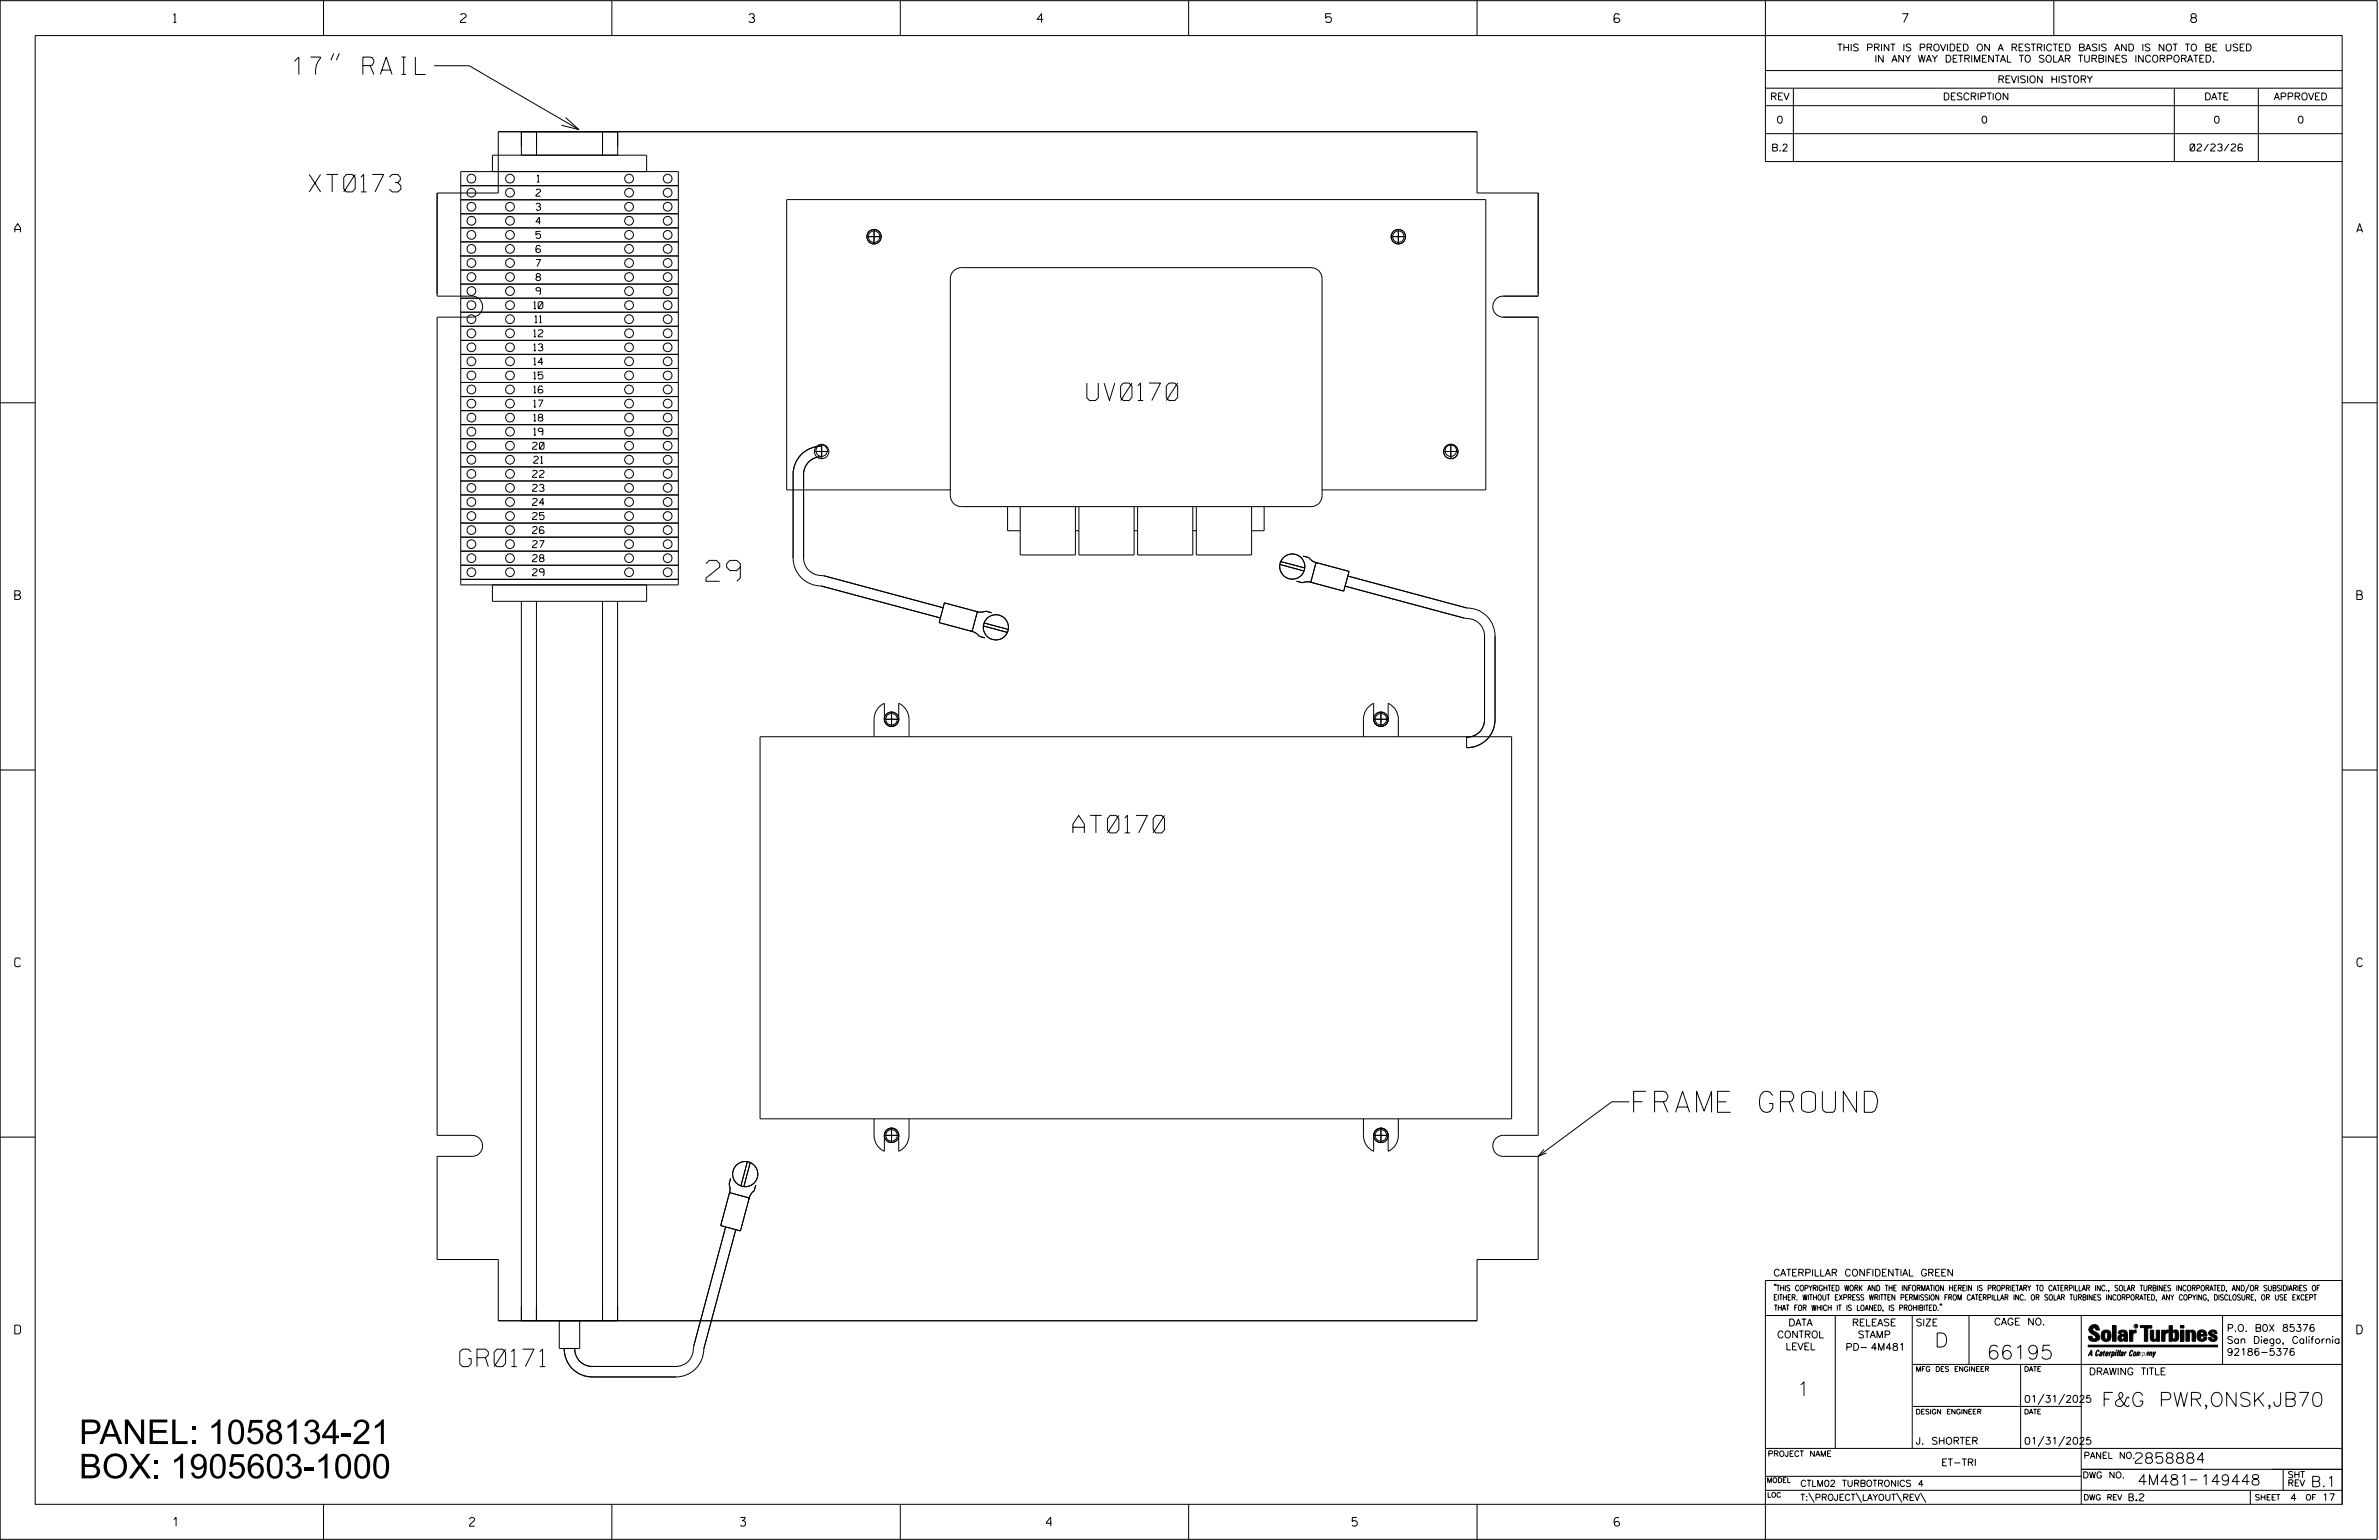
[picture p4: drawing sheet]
<svg xmlns="http://www.w3.org/2000/svg" width="864mm" height="559mm" viewBox="0 0 864 559" stroke-linecap="round" stroke-linejoin="round" font-family="sans-serif">
<defs><g id="words">
<g font-size="8.9">
<text x="28.7" y="524">PANEL: 1058134-21</text>
<text x="28.7" y="536.4">BOX: 1905603-1000</text>
</g>
<g font-size="7.6">
<text x="256.3" y="210.9">29</text>
<text x="593" y="403.6">FRAME GROUND</text>
</g>
<g font-size="6.3">
<text x="106.4" y="27">17&quot; RAIL</text>
<text x="112.2" y="69.6">XT0173</text>
<text x="394.5" y="145.3">UV0170</text>
<text x="389.5" y="302.2">AT0170</text>
<text x="166.9" y="495.9">GR0171</text>
</g>
<g font-size="5.1">
<text x="702.3" y="488.8">D</text>
<text x="721.2" y="493.2">66195</text>
<text x="652.2" y="506.5">1</text>
<text x="762.9" y="510.3">F&amp;G PWR,ONSK,JB70</text>
</g>
<g font-size="3.8">
<text x="775.1" y="531">2858884</text>
<text x="775.9" y="538.9">4M481</text>
<text x="798.8" y="538.9">149448</text>
<text x="838.8" y="539.5">B.1</text>
</g>
<g font-size="3.2">
<text x="63" y="8.2">1</text>
<text x="167.2" y="8.2">2</text>
<text x="271.8" y="8.2">3</text>
<text x="376.5" y="8.2">4</text>
<text x="481.2" y="8.2">5</text>
<text x="690.6" y="8.2">7</text>
<text x="795.3" y="8.2">8</text>
<text x="5.4" y="84.3">A</text>
<text x="855.5" y="84.3">A</text>
<text x="5.4" y="217.5">B</text>
<text x="855.6" y="217.5">B</text>
<text x="5.4" y="350.8">C</text>
<text x="855.6" y="350.8">C</text>
<text x="5.4" y="484">D</text>
<text x="855.6" y="484">D</text>
<text x="62.8" y="553.8">1</text>
<text x="170.4" y="553.8">2</text>
<text x="268.8" y="553.8">3</text>
<text x="379.8" y="553.8">4</text>
<text x="490.8" y="553.8">5</text>
<text x="585.9" y="553.8">6</text>
</g>
<g font-size="2.5">
<text x="666.9" y="18.5">THIS PRINT IS PROVIDED ON A RESTRICTED BASIS AND IS NOT TO BE USED</text>
<text x="680.5" y="22.6">IN ANY WAY DETRIMENTAL TO SOLAR TURBINES INCORPORATED.</text>
<text x="725.1" y="30">REVISION HISTORY</text>
<text x="642.6" y="36.3">REV</text>
<text x="705.3" y="36.3">DESCRIPTION</text>
<text x="800.2" y="36.3">DATE</text>
<text x="825.4" y="36.3">APPROVED</text>
<text x="644.9" y="44.7">0</text>
<text x="719.1" y="44.7">0</text>
<text x="803.5" y="44.7">0</text>
<text x="834" y="44.7">0</text>
<text x="643" y="54.8">B.2</text>
<text x="795" y="54.8">02/23/26</text>
<text x="194.6" y="71.2">2</text>
<text x="195" y="66.1">1</text>
<text x="194.6" y="76.3">3</text>
<text x="194.6" y="81.4">4</text>
<text x="194.6" y="86.5">5</text>
<text x="194.6" y="101.8">8</text>
<text x="194.6" y="96.7">7</text>
<text x="194.6" y="106.9">9</text>
<text x="193.7" y="112">10</text>
<text x="194.2" y="117.1">11</text>
<text x="193.7" y="122.2">12</text>
<text x="193.7" y="127.3">13</text>
<text x="193.7" y="137.5">15</text>
<text x="193.7" y="132.4">14</text>
<text x="193.7" y="142.6">16</text>
<text x="193.7" y="147.7">17</text>
<text x="193.7" y="152.8">18</text>
<text x="193.7" y="157.9">19</text>
<text x="193.3" y="163">20</text>
<text x="193.3" y="173.2">22</text>
<text x="193.7" y="168.1">21</text>
<text x="193.3" y="178.3">23</text>
<text x="193.3" y="183.4">24</text>
<text x="193.3" y="188.5">25</text>
<text x="193.3" y="193.6">26</text>
<text x="193.3" y="198.7">27</text>
<text x="193.3" y="203.8">28</text>
<text x="193.3" y="208.9">29</text>
<text x="643.8" y="463">CATERPILLAR CONFIDENTIAL GREEN</text>
<text x="645.1" y="485.5">CONTROL</text>
<text x="649.2" y="481.1">DATA</text>
<text x="672.3" y="481.1">RELEASE</text>
<text x="674.4" y="485.5">STAMP</text>
<text x="695.4" y="481.1">SIZE</text>
<text x="723.8" y="480.8">CAGE NO.</text>
<text x="808.4" y="483.1">P.O. B0X 85376</text>
<text x="648.2" y="489.8">LEVEL</text>
<text x="669.9" y="490">PD- 4M481</text>
<text x="808.4" y="487.5">San Diego, California</text>
<text x="808.4" y="491.8">92186-5376</text>
<text x="758.3" y="498.9">DRAWING TITLE</text>
<text x="734.8" y="508.9">01/31/2025</text>
<text x="695.4" y="524.1">J. SHORTER</text>
<text x="734.8" y="524.1">01/31/2025</text>
<text x="704.7" y="531.9">ET-TRI</text>
<text x="772.8" y="544.6">B.2</text>
<text x="831.4" y="544.6">4</text>
<text x="842.9" y="544.6">17</text>
</g>
<g font-size="2.3">
<text x="756.4" y="529.2">PANEL NO.</text>
<text x="653.5" y="539.4">CTLM02 TURBOTRONICS 4</text>
<text x="756" y="536.3">DWG NO.</text>
<text x="830.4" y="539.3">REV</text>
<text x="830.4" y="536.2">SHT</text>
<text x="653.5" y="544.5">T:\PROJECT\LAYOUT\REV\</text>
</g>
<g font-size="2">
<text x="643.8" y="468.4">&quot;THIS COPYRIGHTED WORK AND THE INFORMATION HEREIN IS PROPRIETARY TO CATERPILLAR INC., SOLAR TURBINES INCORPORATED, AND/OR SUBSIDIARIES OF</text>
<text x="643.8" y="471.8">EITHER. WITHOUT EXPRESS WRITTEN PERMISSION FROM CATERPILLAR INC. OR SOLAR TURBINES INCORPORATED, ANY COPYING, DISCLOSURE, OR USE EXCEPT</text>
<text x="644" y="475.6">THAT FOR WHICH IT IS LOANED, IS PROHIBITED.&quot;</text>
<text x="641.7" y="528.5">PROJECT NAME</text>
<text x="756.3" y="544.3">DWG REV</text>
<text x="818.5" y="544.3">SHEET</text>
<text x="836.9" y="544.3">OF</text>
</g>
<g font-size="1.8">
<text x="695.4" y="497.6">MFG DES ENGINEER</text>
<text x="734.8" y="497.6">DATE</text>
<text x="695.4" y="513.1">DESIGN ENGINEER</text>
<text x="734.8" y="513.1">DATE</text>
<text x="641.3" y="538">MODEL</text>
<text x="641.5" y="543.3">LOC</text>
</g>
<text font-size=".9" x="775.1" y="481.7">R</text>
</g></defs>
<g fill="none" stroke="#000" stroke-width=".36">
<path d="M.1 .2h862.8v558.4h-862.8zM12.8 12.9h837.4v533h-837.4zM117.4 .2v12.7M121.1 19.4l-1 2.5M123.2 19.4l-1.1 2.5M222.1 .2v12.7M326.8 .2v12.7M431.5 .2v12.7M536.2 .2v12.7M587.9 5.5l-.5-.5h-1l-.5 1v1.7l.5 .4h1l.6-.4v-.6l-.6-.5h-1l-.5 .5M640.9 .2v58.4h209.3M745.6 .2v12.7"/>
<path d="M157.6 23.8h12.7l39.8 23.2M640.9 25.6h209.3M640.9 32h209.3M640.9 38.3h209.3M651 32v26.6M789.3 32v26.6M819.8 32v26.6M180.9 47.8h355.3v22.2h22.2v37.5h-12.7a3.8 3.8 0 0 0-3.8 3.8 3.8 3.8 0 0 0 3.8 3.8h12.7v296.9h-12.7a3.8 3.8 0 0 0-3.8 3.8 3.8 3.8 0 0 0 3.8 3.8h12.7v37.4h-22.2v22.2h-355.3v-22.2h-22.2v-37.4h12.7a3.8 3.8 0 0 0 3.8-3.8 3.8 3.8 0 0 0-3.8-3.8h-12.7v-296.9h12.7a3.8 3.8 0 0 0 3.8-3.8 3.8 3.8 0 0 0-3.8-3.8h-12.7v-37.5h22.2zM189.3 47.8v8.5M194.8 47.8v8.5M205.3 42.7l4.8 4.3-6.3-1.6M218.7 47.8v8.5"/>
<path d="M224.2 47.8v8.5M640.9 48.5h209.3M167.3 62.3h78.9v149.9h-78.9zM167.3 77.6h78.9M167.3 72.5h78.9M167.3 67.4h78.9M234.7 62.3v-6h-55.9v6M167.3 98h78.9M167.3 92.9h78.9M167.3 87.8h78.9M167.3 82.7h78.9M196.2 89.5l-.4-.5h-.8l-.4 .9v1.3l.4 .4h.8l.4-.4v-.5l-.4-.4h-.8l-.4 .4"/>
<path d="M314.7 85.9h5.2M317.3 83.3v5.2M346.2 98.3l1.3-.9 1.5-.3h126.9a4 4 0 0 1 4 4v78.7a4 4 0 0 1-4 4h-126.9a4 4 0 0 1-4-4v-78.7l.3-1.5zM505 85.9h5.2M507.6 83.3v5.2M167.3 118.4h78.9M167.3 113.3h78.9M167.3 108.2h78.9M167.3 103.1h78.9M167.3 138.8h78.9M167.3 133.7h78.9M167.3 128.6h78.9"/>
<path d="M167.3 123.5h78.9M.1 146.2h12.7M167.3 159.2h78.9M167.3 154.1h78.9M167.3 149h78.9M167.3 143.9h78.9M850.2 146.2h12.7M167.3 179.6h78.9M167.3 174.5h78.9M167.3 169.4h78.9M167.3 164.3h78.9M295.6 163.8h5.3"/>
<path d="M298.3 165.7a6.4 6.4 0 0 0-6.6 6.4v30.4a6.6 6.6 0 0 0 7.3 6.4l43.3 11.6M298.3 161.9a10.2 10.2 0 0 0-10.4 10.2v30.4a10.2 10.2 0 0 0 10.2 10.1l43.2 11.6M298.3 161.2v5.2M345 177.8h-59.4v-105.4h253.8v105.4h-59.5M524.1 163.8h5.2M526.7 161.2v5.2M167.3 189.8h78.9M167.3 184.7h78.9M167.3 194.9h78.9M167.3 200h78.9M365.8 183.8v8.8h4.5M370.3 183.8v17.6h20.1v-17.6"/>
<path d="M390.4 192.6h1.3M391.7 183.8v17.6h20v-17.6M411.7 192.6h1.3M413 183.8v17.6h20v-17.6M433 192.6h1.3M434.3 183.8v17.6h20v-17.6M458.9 183.8v8.8h-4.6M167.3 210.2h78.9M167.3 205.1h78.9M189.3 218.2v261M194.7 218.2v261M218.7 218.2v261"/>
<path d="M224.2 218.2v261M234.7 212.2v6h-55.9v-6M342.8 218.8l12 3.2-1.9 7.1-12-3.2zM464.6 204.8l8.8 2.4M464.9 203.8l8.7 2.3M470.6 210.9l2.2 .6 1.7-.4 1.8 .3M473.1 201.8l2 .5 1.4 1.3 1.7 .7M477.7 204.1l12 3.2-1.9 7.2-12-3.2zM489.3 209l43.3 11.6a10.1 10.1 0 0 1 10.1 10.2v30.3a10.1 10.1 0 0 1-10.3 10.2v-3.8a6.3 6.3 0 0 0 6.5-6.4v-30.3a6.6 6.6 0 0 0-7.3-6.5l-43.3-11.6M352.4 229l1.7 .6 1.4 1.3 2 .6M354.3 221.8l1.8 .3 1.7-.3 2.2 .6M357 227.1l8.7 2.4"/>
<path d="M357.3 226.1l8.7 2.3M323.6 258.4v5.2M501.3 258.4v5.2M.1 279.4h12.7M275.9 267.3h272.8v138.7h-272.8zM321 261a2.61 2.61 0 0 0 2.6 2.6 2.61 2.61 0 0 0 2.6-2.6M321 261v-5.8a6.4 6.4 0 0 0-3.7 5.8v6.3M321 261h5.2M326.2 261v-5.8a6.4 6.4 0 0 1 3.8 5.8v6.3M498.7 261a2.63 2.63 0 0 0 2.6 2.6 2.63 2.63 0 0 0 2.6-2.6M498.7 261v-5.8a6.3 6.3 0 0 0-3.8 5.8v6.3M498.7 261h5.2"/>
<path d="M503.9 261v-5.8a6.3 6.3 0 0 1 3.7 5.8v6.3M850.2 279.4h12.7M591.4 399.8h-6.3l-26.7 19.8M.1 412.6h12.7M317.3 406v6a6.3 6.3 0 0 0 3.7 5.8v-5.8M321 412a2.61 2.61 0 0 1 2.6-2.6 2.61 2.61 0 0 1 2.6 2.6M321 412h5.2M323.6 409.4v5.2M330 406v6a6.3 6.3 0 0 1-3.8 5.8v-5.8M494.9 406v6a6.2 6.2 0 0 0 3.8 5.8v-5.8M498.7 412h5.2M498.7 412a2.63 2.63 0 0 1 2.6-2.6 2.63 2.63 0 0 1 2.6 2.6"/>
<path d="M501.3 409.4v5.2M507.6 406v6a6.2 6.2 0 0 1-3.7 5.8v-5.8M560.5 417.1l-2.1 2.5 3-1.2M850.2 412.6h12.7M264.8 432.8l7.2 1.9-3.2 12-7.2-2zM265.2 427.6l-.5 2.1 .3 1.8-.3 1.7M271.3 421.6l-2.3 8.7M272.3 421.9l-2.3 8.7M274.4 430l-.6 2-1.3 1.4-.6 1.8M263.4 445.2l-11.6 43.3a6.6 6.6 0 0 1-6.4 7.3h-30.4a6.3 6.3 0 0 1-6.4-6.5M267.1 446.2l-11.6 43.3a10.1 10.1 0 0 1-10.1 10.1h-30.4a10.1 10.1 0 0 1-10.2-10.3M203 479.2v10.1h7.4v-10.1"/>
<path d="M640.9 477.3h209.3M644.2 466.1l-.1 .4M644.7 466.1l-.2 .4M666.2 477.3v48.3M694.2 477.3v48.3M704.4 473.3l-.1 .4M704.8 473.3l-.1 .4M714.8 477.3v17.8M755.5 477.3v68.6M806.8 477.3v17.8M816.5 466l-1.4 3.1M850.2 464.6h-209.3v94"/>
<path d="M850.2 464.8v81.1M694.2 495.1h156M733.5 495.1v30.5M758.6 481.4a2.02 2.02 0 0 1 3.1-.1l.5 1.3h-1.3l-.2-.6-.4-.2-.6 .1-.1 .4 .4 .7a2.46 2.46 0 0 1 2.2 2.9 2.83 2.83 0 0 1-3.8 .3l-.3-1.3h1.3l.2 .7 .6 .3 .5-.2 .2-.5-.4-.6-1.9-1.2-.4-.9zM759.2 491.3h-.7l.7-1.2v1.9h.2l-.1-2.1-1.3 2.1 .5-.5h.7M761.3 490l.3-.2 .4 .3-.1 .3-.3-.4-.4 .3-.3 1.6h.4l.4-.5-.3 .6-.4 .1-.3-.4zM762.6 490.6l.5-.1-.1 1.4h-.9a.74 .74 0 0 1 .9-.8l-.3 .7-.5 .1 .2-.5 .6-.2v-.5l-.7 .2zM763 483.2a2.17 2.17 0 0 1 3.1 0l.3 1.4-.3 1.5a2.17 2.17 0 0 1-3.1 0l-.3-1.5zM763.6 490.5l.4-.4 .2 .6h-.3l-.3 .9 .2 .4-.3-.1zM764.1 483.7l.5-.4 .4 .3v2.2l-.4 .2-.5-.2zM764.6 491.1l.6 .2v-.7l-.4-.1-.4 .6-.1 .8h.6M764.6 491.1l-.1 .8h.4"/>
<path d="M764.6 482.6v.8M764.8 490.7l.4 .1v.3h-.6zM765 491.5l-.1 .4zM766 490.5l-.5 1.5zM766 490.8l.4-.3-.4 .4M766.9 481h1.3v5.7h-1.3zM767 490.8l.5 .1-.3 .8-.4 .2zM767.3 490.5h-.5l-.5 2M767.3 490.5a.8 .8 0 0 1 .2 1 .8 .8 0 0 1-.9 .4l-.1 .6M767.3 490.5l-.1 .2M768.1 490.5l-.4 1.5zM768.2 489.9h.3l-.1 .2h-.2z"/>
<path d="M769 489.9l-.5 2.1zM769.7 489.9l-.6 2.1zM770.1 491.4l.5-.3-.5 .8zM770.4 491.9h.1M770.6 491.1l.1-.4-.7 .2 .1-.3 .6-.1 .2 .3-.5 1.1M770.6 491.1a.74 .74 0 0 0-.8 .8h.6M771 484.8h-.7l-.3 .6 .4 .7 .5-.3 .1-2.4h-.8l-.1 .4h-1.2a1.71 1.71 0 0 1 1.8-1.3 1.71 1.71 0 0 1 1.6 1.4v2.8h-1.1l-.1-.6M771 484.2l-1.5 .1a1.41 1.41 0 0 0 0 2.4l.5 .1 1.1-.7M771.2 486.1h-.1M771.4 490.5l.1 .3 .4-.3-.9 1.5zM771.5 490.8h.1M773 482.7h1.2v.5l.5-.5 .7-.1v1h-.6l-.5 .4-.1 2.7h-1.2z"/>
<path d="M773.3 490.3l.6-.4 .4 .2-.1 .4-.3-.4a1.28 1.28 0 0 0-.5 1.8l.6-.4-.1 .4-.8 .1zM774.7 490.8l.5-.3a.88 .88 0 0 1 .2 .9 .88 .88 0 0 1-.7 .7l-.2-.2zM774.8 490.9h.5l-.3 1h-.3l-.2-.2zM775.2 490.5l-.1 .2M776.8 481h4.3v.9h-1.5v4.8h-1.3M776.8 490.6l-.8 .2v-.3l-.4 1.5 .8-1.3v1.3l.3-1.2M779.3 491.1h.4M779.6 490.5h.3l-.3 1.4M779.6 490.7h.2l-.1 .4M779.7 491.1l-.1 .4M779.7 491.1l-.4 .2M780.1 492l.4-1.5 .1 .3 .3-.3 .3 .2-.3 1.3v-1.3l-.7 1.3"/>
<path d="M780.6 482.7h1.2v2.7l.1 .4 .4 .3 .4-.7v-2.7h1.2l.1 4h-1.3v-.5l-1.1 .6-.7-.3-.3-.7zM781.6 492.5l1-2-.8 1.3-.2-1.3-.2 2M784.7 482.7h1.2v.5l.5-.5 .7-.1v1h-.5l-.6 .4-.1 2.7h-1.2zM787.4 481h1.2v2a1.4 1.4 0 0 1 2.2 .2l.1 1.4-.4 1.9-1.5 .1-.4-.5v-1l.5 .9 .5-.3v-2.1l-.5-.4-.5 .7v2.8h-1.2zM791.5 482.7h1.3v4h-1.3zM791.5 481h1.3v.9h-1.3zM793.5 482.7h1.3v.4l.7-.5 1.1 .2 .4 .6v3.3h-1.2l-.3-3.4-.7 .2v3.2h-1.3zM794.8 483.1h.1M797.7 483.2a1.92 1.92 0 0 1 2.4-.5 1.92 1.92 0 0 1 1 2.1h-2.3v.8l.6 .5 .5-.3v-.5h1.2a1.83 1.83 0 0 1-2.1 1.4 1.83 1.83 0 0 1-1.5-2.1zM798.8 484.2v.6M799.1 483.4h.6l.2 .8h-1.1zM804.6 482.9a1.84 1.84 0 0 0-2.9 .8 3.3 3.3 0 0 0 2.2 1.9l-.5 .5-.4-.3-.1-.4h-1.2l.1 .6a1.92 1.92 0 0 0 2.9 .4"/>
<path d="M804.9 483.8h-1.2l-.2-.6-.5 .1-.1 .3 .1 .3 1.8 .9M805.1 488.1h-47.1v.6h47.1M694.2 510.3h61.3M742 505.8l-2.2 3.9M749.5 505.8l-2.2 3.9M640.9 525.6h209.2M640.9 535.7h114.6M742 521.1l-2.2 3.8M749.5 521.1l-2.2 3.8M755.5 533.2h94.7M795 537h2.6M828.8 533.2v7.6"/>
<path d="M117.4 545.9v12.7M222.1 545.9v12.7M326.8 545.9v12.7M431.5 545.9v12.7M536.2 545.9v12.7M640.9 540.8h209.3M656.6 541.7l2 3.5M673.8 541.7l1.9 3.5M688.4 541.7l2 3.5M697.2 541.7l1.9 3.5M816.9 541v4.9"/>
<circle cx="171.1" cy="64.8" r="1.59"/>
<circle cx="171.1" cy="69.9" r="1.59"/>
<circle cx="171.1" cy="75" r="1.59"/>
<circle cx="185.1" cy="64.8" r="1.59"/>
<circle cx="185.1" cy="69.9" r="1.59"/>
<circle cx="185.1" cy="75" r="1.59"/>
<circle cx="228.4" cy="64.8" r="1.59"/>
<circle cx="228.4" cy="69.9" r="1.58"/>
<circle cx="228.4" cy="75" r="1.58"/>
<circle cx="242.4" cy="64.8" r="1.59"/>
<circle cx="242.4" cy="69.9" r="1.58"/>
<circle cx="242.4" cy="75" r="1.58"/>
<circle cx="171.1" cy="90.3" r="1.59"/>
<circle cx="171.1" cy="85.2" r="1.59"/>
<circle cx="171.1" cy="95.4" r="1.59"/>
<circle cx="171.1" cy="80.1" r="1.59"/>
<circle cx="185.1" cy="90.3" r="1.59"/>
<circle cx="185.1" cy="85.2" r="1.59"/>
<circle cx="185.1" cy="95.4" r="1.59"/>
<circle cx="185.1" cy="80.1" r="1.59"/>
<circle cx="228.4" cy="90.3" r="1.59"/>
<circle cx="228.4" cy="85.2" r="1.58"/>
<circle cx="228.4" cy="95.4" r="1.58"/>
<circle cx="228.4" cy="80.1" r="1.58"/>
<circle cx="242.4" cy="90.3" r="1.59"/>
<circle cx="242.4" cy="95.4" r="1.58"/>
<circle cx="242.4" cy="85.2" r="1.58"/>
<circle cx="242.4" cy="80.1" r="1.58"/>
<circle cx="317.3" cy="85.9" r="2.61"/>
<circle cx="317.3" cy="85.9" r="2.08"/>
<circle cx="507.6" cy="85.9" r="2.61"/>
<circle cx="507.6" cy="85.9" r="2.07"/>
<circle cx="171.1" cy="115.8" r="1.59"/>
<circle cx="171.1" cy="105.6" r="1.59"/>
<circle cx="171.1" cy="110.7" r="1.59"/>
<circle cx="171.1" cy="100.5" r="1.59"/>
<circle cx="185.1" cy="115.8" r="1.59"/>
<circle cx="185.1" cy="110.7" r="1.59"/>
<circle cx="185.1" cy="105.6" r="1.59"/>
<circle cx="185.1" cy="100.5" r="1.59"/>
<circle cx="228.4" cy="115.8" r="1.59"/>
<circle cx="228.4" cy="110.7" r="1.58"/>
<circle cx="228.4" cy="105.6" r="1.58"/>
<circle cx="228.4" cy="100.5" r="1.58"/>
<circle cx="242.4" cy="115.8" r="1.59"/>
<circle cx="242.4" cy="105.6" r="1.58"/>
<circle cx="242.4" cy="110.7" r="1.58"/>
<circle cx="242.4" cy="100.5" r="1.58"/>
<circle cx="171.1" cy="131.1" r="1.59"/>
<circle cx="171.1" cy="120.9" r="1.59"/>
<circle cx="171.1" cy="136.2" r="1.59"/>
<circle cx="171.1" cy="126" r="1.59"/>
<circle cx="185.1" cy="131.1" r="1.59"/>
<circle cx="185.1" cy="120.9" r="1.59"/>
<circle cx="185.1" cy="136.2" r="1.59"/>
<circle cx="185.1" cy="126" r="1.59"/>
<circle cx="228.4" cy="131.1" r="1.58"/>
<circle cx="228.4" cy="120.9" r="1.58"/>
<circle cx="228.4" cy="136.2" r="1.58"/>
<circle cx="228.4" cy="126" r="1.58"/>
<circle cx="242.4" cy="131.1" r="1.58"/>
<circle cx="242.4" cy="120.9" r="1.58"/>
<circle cx="242.4" cy="136.2" r="1.58"/>
<circle cx="242.4" cy="126" r="1.58"/>
<circle cx="171.1" cy="141.3" r="1.59"/>
<circle cx="171.1" cy="156.6" r="1.59"/>
<circle cx="171.1" cy="146.4" r="1.59"/>
<circle cx="171.1" cy="151.5" r="1.59"/>
<circle cx="185.1" cy="141.3" r="1.59"/>
<circle cx="185.1" cy="156.6" r="1.59"/>
<circle cx="185.1" cy="146.4" r="1.59"/>
<circle cx="185.1" cy="151.5" r="1.59"/>
<circle cx="228.4" cy="141.3" r="1.59"/>
<circle cx="228.4" cy="146.4" r="1.58"/>
<circle cx="228.4" cy="156.6" r="1.58"/>
<circle cx="228.4" cy="151.5" r="1.58"/>
<circle cx="242.4" cy="141.3" r="1.59"/>
<circle cx="242.4" cy="146.4" r="1.58"/>
<circle cx="242.4" cy="156.6" r="1.58"/>
<circle cx="242.4" cy="151.5" r="1.58"/>
<circle cx="171.1" cy="171.9" r="1.59"/>
<circle cx="171.1" cy="166.8" r="1.59"/>
<circle cx="171.1" cy="161.7" r="1.59"/>
<circle cx="171.1" cy="177" r="1.59"/>
<circle cx="185.1" cy="171.9" r="1.59"/>
<circle cx="185.1" cy="166.8" r="1.59"/>
<circle cx="185.1" cy="161.7" r="1.59"/>
<circle cx="185.1" cy="177" r="1.59"/>
<circle cx="228.4" cy="171.9" r="1.58"/>
<circle cx="228.4" cy="166.8" r="1.58"/>
<circle cx="228.4" cy="161.7" r="1.58"/>
<circle cx="228.4" cy="177" r="1.58"/>
<circle cx="242.4" cy="171.9" r="1.58"/>
<circle cx="242.4" cy="166.8" r="1.58"/>
<circle cx="242.4" cy="161.7" r="1.58"/>
<circle cx="242.4" cy="177" r="1.58"/>
<circle cx="298.3" cy="163.5" r="2.08"/>
<circle cx="298.3" cy="163.8" r="2.62"/>
<circle cx="526.7" cy="163.8" r="2.62"/>
<circle cx="526.7" cy="163.5" r="2.09"/>
<circle cx="171.1" cy="182.1" r="1.59"/>
<circle cx="171.1" cy="197.5" r="1.59"/>
<circle cx="171.1" cy="192.3" r="1.59"/>
<circle cx="171.1" cy="187.2" r="1.59"/>
<circle cx="185.1" cy="192.3" r="1.59"/>
<circle cx="185.1" cy="182.1" r="1.59"/>
<circle cx="185.1" cy="197.5" r="1.59"/>
<circle cx="185.1" cy="187.2" r="1.59"/>
<circle cx="228.4" cy="182.1" r="1.58"/>
<circle cx="228.4" cy="197.4" r="1.58"/>
<circle cx="228.4" cy="192.3" r="1.58"/>
<circle cx="228.4" cy="187.2" r="1.58"/>
<circle cx="242.4" cy="197.4" r="1.58"/>
<circle cx="242.4" cy="182.1" r="1.58"/>
<circle cx="242.4" cy="192.3" r="1.58"/>
<circle cx="242.4" cy="187.2" r="1.58"/>
<circle cx="171.1" cy="202.5" r="1.59"/>
<circle cx="171.1" cy="207.6" r="1.59"/>
<circle cx="185.1" cy="202.5" r="1.59"/>
<circle cx="185.1" cy="207.6" r="1.59"/>
<circle cx="228.4" cy="202.5" r="1.59"/>
<circle cx="228.4" cy="207.6" r="1.58"/>
<circle cx="242.4" cy="202.5" r="1.59"/>
<circle cx="242.4" cy="207.6" r="1.58"/>
<circle cx="469.1" cy="205.6" r="4.6"/>
<circle cx="361.5" cy="227.6" r="4.6"/>
<circle cx="323.6" cy="261" r="2.09"/>
<circle cx="323.6" cy="261" r="2.61"/>
<circle cx="501.3" cy="261" r="2.09"/>
<circle cx="501.3" cy="261" r="2.61"/>
<circle cx="323.6" cy="412" r="2.09"/>
<circle cx="323.6" cy="412" r="2.62"/>
<circle cx="501.3" cy="412" r="2.62"/>
<circle cx="501.3" cy="412" r="2.09"/>
<circle cx="270.5" cy="426" r="4.6"/>
<circle cx="775.4" cy="481.2" r=".69"/>
</g>
<g fill="#000">
<path d="M768.1 490.5l-.4 1.5zM768.2 489.9h.3l-.1 .2h-.2zM769 489.9l-.5 2.1zM769.7 489.9l-.6 2.1zM791.5 481h1.3v.9h-1.3zM791.5 482.7h1.3v4h-1.3zM758 488.1h47.1v.6h-47.1z"/>
<path d="M759.2 489.9l-1.2 2.1 .5-.5h.7v.5h.2zM759.2 490.1v1.2h-.7z" fill-rule="evenodd"/>
<path d="M758.6 481.4a2.02 2.02 0 0 1 3.1-.1l.5 1.3h-1.3l-.2-.6-.4-.2-.6 .1-.1 .4 .4 .7a2.46 2.46 0 0 1 2.2 2.9 2.83 2.83 0 0 1-3.8 .3l-.3-1.3h1.3l.2 .7 .6 .3 .5-.2 .2-.5-.4-.6-1.9-1.2-.4-.9z" fill-rule="evenodd"/>
<path d="M761.3 490l.3-.2 .4 .3-.1 .3-.3-.4-.4 .3-.3 1.6h.4l.4-.5-.3 .6-.4 .1-.3-.4z" fill-rule="evenodd"/>
<path d="M762.6 490.6l.5-.1-.1 1.4h-.9a.74 .74 0 0 1 .9-.8l-.6 .3-.2 .5 .5-.1 .3-.6v-.5l-.7 .2z" fill-rule="evenodd"/>
<path d="M763.6 490.5l.4-.4 .2 .6h-.3l-.3 .9 .2 .4-.3-.1z" fill-rule="evenodd"/>
<path d="M764.8 490.5l.5 .3-.1 .5h-.6l.6-.2v-.3l-.4-.1-.3 1.2h.4l.3-.4-.6 .6-.3-.2v-.4z" fill-rule="evenodd"/>
<path d="M763 483.2a2.17 2.17 0 0 1 3.1 0l.3 1.4-.3 1.5a2.17 2.17 0 0 1-3.1 0l-.3-1.5zM764.1 483.7v2.1l.5 .2 .4-.2v-2.2l-.4-.3z" fill-rule="evenodd"/>
<path d="M766 490.5v.3l.4-.1-.4 .2-.5 1.1z" fill-rule="evenodd"/>
<path d="M766.8 490.5l-.5 2 .3-.6a.71 .71 0 0 0 .9-.5 .71 .71 0 0 0-.4-.9zM767 490.8l.5 .1-.3 .8-.4 .2z" fill-rule="evenodd"/>
<path d="M766.9 481h1.3v5.7h-1.3z" fill-rule="evenodd"/>
<path d="M770.1 490.6l.6-.1 .2 .3-.4 1.2-.5 .1-.2-.5 .3-.5h.5l-.7 .5v.3l.4-.1 .4-.9-.5-.2-.2 .2z" fill-rule="evenodd"/>
<path d="M769.4 482.8l-.5 1h1.2l.1-.4h.8v.8l-1.5 .1a1.41 1.41 0 0 0 0 2.4l.5 .1 1.1-.7 .1 .6h1.1v-2.8a1.79 1.79 0 0 0-2.4-1.2zM770.3 484.8h.7l-.1 1-.5 .3-.4-.7z" fill-rule="evenodd"/>
<path d="M771.4 490.5l.1 .3 .4-.3-.9 1.5z" fill-rule="evenodd"/>
<path d="M773 482.7h1.2v.5l.5-.5 .7-.1v1h-.6l-.5 .4-.1 2.7h-1.2z" fill-rule="evenodd"/>
<path d="M773.3 490.3l.6-.4 .4 .2-.1 .4-.3-.4a1.28 1.28 0 0 0-.5 1.8l.6-.4-.3 .5h-.6z" fill-rule="evenodd"/>
<path d="M774.7 490.8l-.2 1.1h.7a.96 .96 0 0 0 0-1.4zM774.8 490.9h.5l-.1 .6-.5 .4-.2-.2z" fill-rule="evenodd"/>
<path d="M776 490.5v.3l.4-.3 .2 .3 .7-.2-.3 1.4v-1.3l-.6 1.3v-1.3l-.8 1.3z" fill-rule="evenodd"/>
<path d="M776.8 481h4.3v.9h-1.5v4.8h-1.3v-4.8h-1.5z" fill-rule="evenodd"/>
<path d="M777.9 490.5l-.5 2 .3-.6a.71 .71 0 0 0 .9-.5 .71 .71 0 0 0-.4-.9zM778.1 490.8l.3-.1 .1 .4-.5 .8-.2-.5z" fill-rule="evenodd"/>
<path d="M779.3 490.6l.6-.1-.3 1.5-.7-.1a.67 .67 0 0 1 .8-.8l-.6 .3-.1 .5 .4-.1 .4-.9-.4-.2-.3 .2z" fill-rule="evenodd"/>
<path d="M780.5 490.5l.1 .3 .3-.3 .3 .2-.3 1.3v-1.3l-.8 1.3z" fill-rule="evenodd"/>
<path d="M780.6 482.7h1.2v2.7l.1 .4 .4 .3 .4-.7v-2.7h1.2l.1 4h-1.3v-.5l-1.1 .6-.7-.3-.3-.7z" fill-rule="evenodd"/>
<path d="M781.6 490.5l.2 1.3 .8-1.3-1.2 2z" fill-rule="evenodd"/>
<path d="M784.7 482.7h1.2v.5l.5-.5 .7-.1v1h-.5l-.6 .4-.1 2.7h-1.2z" fill-rule="evenodd"/>
<path d="M787.4 481h1.2v2a1.4 1.4 0 0 1 2.2 .2l.1 1.4-.4 1.9-1.5 .1-.4-.5v-1l.5 .9 .5-.3v-2.1l-.5-.4-.5 .7v2.8h-1.2z" fill-rule="evenodd"/>
<path d="M793.5 482.7h1.3v.4a1.29 1.29 0 0 1 2.2 .3v3.3h-1.2l-.3-3.4-.7 .2v3.2h-1.3z" fill-rule="evenodd"/>
<path d="M797.7 483.2a1.92 1.92 0 0 1 2.4-.5 1.92 1.92 0 0 1 1 2.1h-2.3v.8l.6 .5 .5-.3v-.5h1.2a1.83 1.83 0 0 1-2.1 1.4 1.83 1.83 0 0 1-1.5-2.1zM799.1 483.4l-.3 .8h1.1l-.2-.8z" fill-rule="evenodd"/>
<path d="M801.9 483.2a1.94 1.94 0 0 1 3 .1v.5h-1.2l-.2-.6-.5 .1-.1 .3 .1 .3 1.8 .9a1.2 1.2 0 0 1 .1 1.3 1.2 1.2 0 0 1-1.2 .7l-1.6-.4-.4-1h1.2l.1 .4 .4 .3 .5-.5a3.3 3.3 0 0 1-2.2-1.9z" fill-rule="evenodd"/>
<circle cx="761.4" cy="492" r=".07"/>
<circle cx="762.2" cy="485.1" r=".07"/>
<circle cx="769.3" cy="492" r=".07"/>
<circle cx="773.1" cy="486.7" r=".07"/>
<circle cx="791.5" cy="486.7" r=".07"/>
<circle cx="791.5" cy="481" r=".07"/>
<circle cx="794.8" cy="486.7" r=".07"/>
</g>
<use href="#words"/>
</svg>
